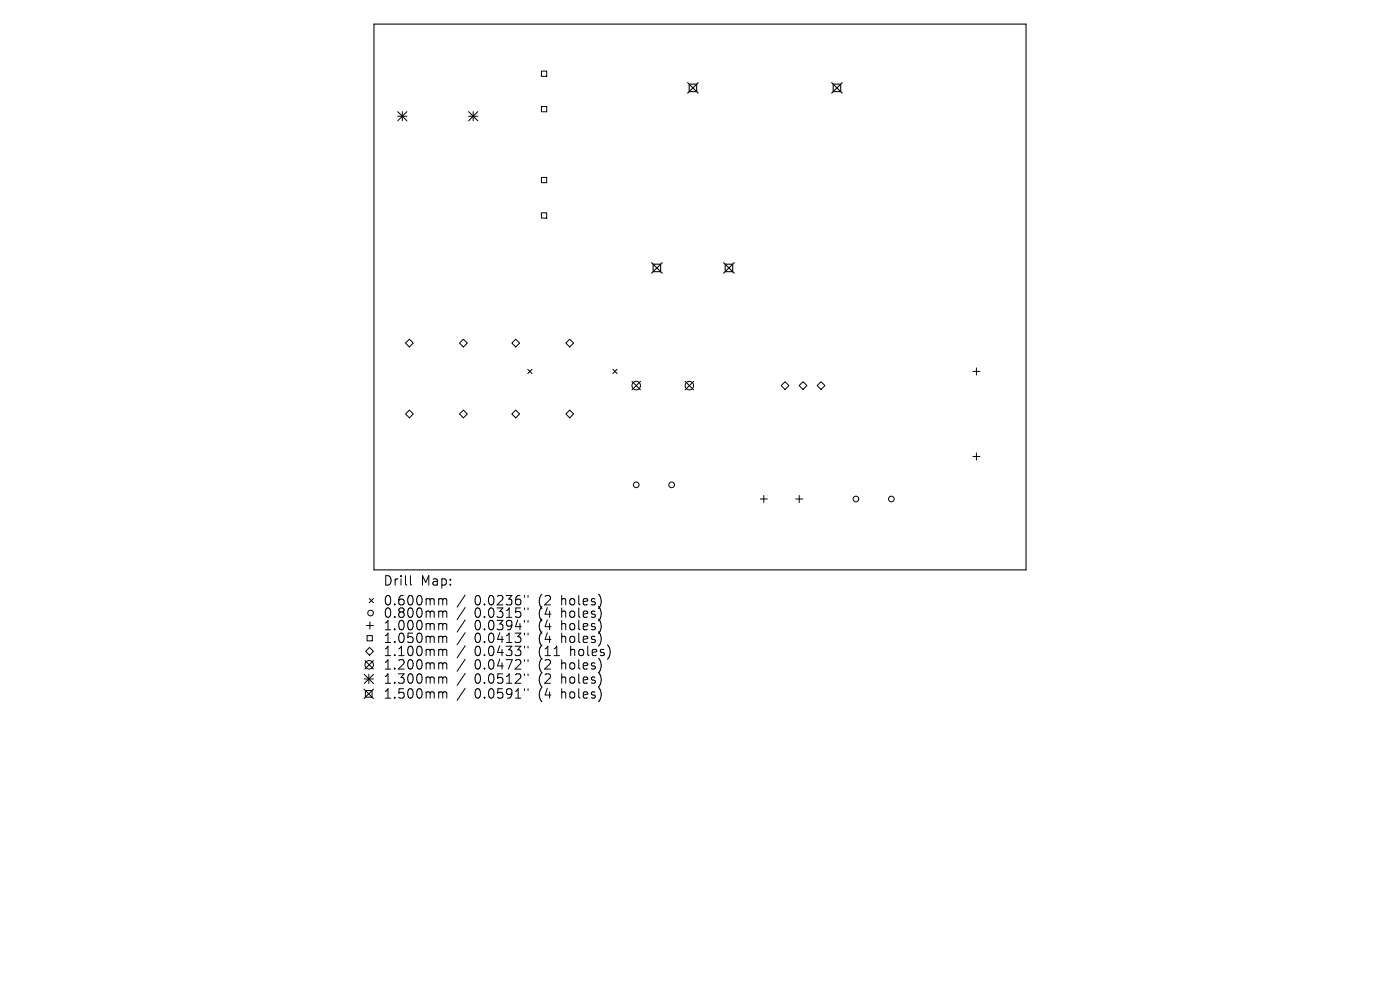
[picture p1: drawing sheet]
<svg xmlns="http://www.w3.org/2000/svg" width="297mm" height="210mm" viewBox="0 0 297 210" stroke-linecap="round" stroke-linejoin="round" font-family="sans-serif">
<defs><g id="words">
<g font-size="2.8">
<text x="81.2" y="124.5">Drill</text>
<text x="89.2" y="124.5">Map:</text>
<text x="81.2" y="128.7">0.600mm</text>
<text x="81.2" y="131.3">0.800mm</text>
<text x="100.7" y="128.7">0.0236&quot;</text>
<text x="100.7" y="131.3">0.0315&quot;</text>
<text x="114.4" y="128.7">(2</text>
<text x="114.4" y="131.3">(4</text>
<text x="119.4" y="128.7">holes)</text>
<text x="119.4" y="131.3">holes)</text>
<text x="81.2" y="134">1.000mm</text>
<text x="81.2" y="136.7">1.050mm</text>
<text x="100.7" y="134">0.0394&quot;</text>
<text x="100.7" y="136.7">0.0413&quot;</text>
<text x="114.4" y="134">(4</text>
<text x="114.4" y="136.7">(4</text>
<text x="119.4" y="134">holes)</text>
<text x="119.4" y="136.7">holes)</text>
<text x="81.2" y="139.5">1.100mm</text>
<text x="81.2" y="142.3">1.200mm</text>
<text x="100.7" y="139.5">0.0433&quot;</text>
<text x="100.7" y="142.3">0.0472&quot;</text>
<text x="114.4" y="139.5">(11</text>
<text x="114.4" y="142.3">(2</text>
<text x="119.4" y="142.3">holes)</text>
<text x="121.3" y="139.5">holes)</text>
<text x="81.2" y="145.3">1.300mm</text>
<text x="81.2" y="148.5">1.500mm</text>
<text x="100.7" y="145.3">0.0512&quot;</text>
<text x="100.7" y="148.5">0.0591&quot;</text>
<text x="114.4" y="145.3">(2</text>
<text x="114.4" y="148.5">(4</text>
<text x="119.4" y="145.3">holes)</text>
<text x="119.4" y="148.5">holes)</text>
</g>
</g></defs>
<g fill="none" stroke="#000" stroke-width=".23">
<path d="M79.3 5.1h138.4v115.8h-138.4zM145.9 17.5l2.2 2.3M146.2 17.8h1.6v1.6h-1.6zM148.1 17.5l-2.2 2.3M176.4 17.5l2.3 2.3M176.8 17.8h1.5v1.6h-1.5zM178.7 17.5l-2.3 2.3M138.2 55.7l2.3 2.3M138.6 56h1.6v1.6h-1.6zM140.5 55.7l-2.3 2.3M153.5 55.7l2.3 2.3M153.8 56h1.6v1.6h-1.6z"/>
<path d="M155.8 55.7l-2.3 2.3"/>
</g>
<g fill="none" stroke="#000" stroke-width=".21">
<path d="M114.9 15.1h1.1v1.1h-1.1zM84.4 23.7l1.9 1.9M84.4 24.7h1.9M85.3 23.7v1.9M86.3 23.7l-1.9 1.9M99.4 24.7h2M99.4 23.7l2 1.9M100.4 23.7v1.9M101.4 23.7l-2 1.9M114.9 22.6h1.1v1.1h-1.1zM114.9 37.6h1.1v1.2h-1.1zM114.9 45.2h1.1v1.1h-1.1z"/>
<path d="M86 72.8l.9-.9 .8 .9-.8 .8zM97.5 72.8l.8-.9 .8 .9-.8 .8zM108.6 72.8l.8-.9 .8 .9-.8 .8zM112 78.3l.9 .9M112.9 78.3l-.9 .9M120 72.8l.9-.9 .8 .9-.8 .8zM130 78.3l.9 .9M130.9 78.3l-.9 .9M206.4 78.8h1.5M207.1 78v1.5M86 87.8l.9-.8 .8 .8-.8 .8zM97.5 87.8l.8-.8 .8 .8-.8 .8z"/>
<path d="M108.6 87.8l.8-.8 .8 .8-.8 .8zM120 87.8l.9-.8 .8 .8-.8 .8zM134.1 80.9l1.8 1.8M135.9 80.9l-1.8 1.8M145.3 80.9l1.8 1.8M147.1 80.9l-1.8 1.8M165.7 81.8l.8-.8 .9 .8-.9 .8zM169.5 81.8l.9-.8 .8 .8-.8 .8zM173.4 81.8l.8-.8 .8 .8-.8 .8zM206.4 96.8h1.5M207.1 96.1v1.5M161.3 105.9h1.5"/>
<path d="M162 105.1v1.5M168.8 105.9h1.5M169.6 105.1v1.5M77.6 138.2l.8-.9 .8 .9-.8 .8zM77.7 132.7h1.5M77.9 134.8h1.1v1.1h-1.1zM78.3 127l.9 .9M78.5 131.9v1.5M79.2 127l-.9 .9M87.1 122.1v1.7l.3 .3M93.4 127h.2l.3 .3M93.4 129.6h.2l.3 .3"/>
<path d="M93.4 132.3h.2l.3 .3M93.4 135l.4 .1 .1 .2M93.4 137.7h.2l.3 .3M93.9 127.3l.3-.3 .5 .1 .1 1.2M93.9 127.3v1M93.9 129.9v1.1M93.9 132.6v1M93.9 135.3v1M93.9 138v1.1M93.9 129.9l.3-.3 .5 .1 .1 1.3M93.9 132.6l.3-.3 .5 .1 .1 1.2M93.9 135.3l.3-.3 .5 .1 .1 1.2"/>
<path d="M93.9 138l.3-.3 .5 .1 .1 1.3M98.7 126.2l-1.7 2.6M98.7 128.9l-1.7 2.5M98.7 131.5l-1.7 2.6M98.7 134.2l-1.7 2.6M98.7 137l-1.7 2.6M98.7 139.8l-1.7 2.6M111.3 126.3v.4M111.3 129v.3M111.3 131.6v.4M111.3 134.3v.4M111.3 137.1v.4"/>
<path d="M111.3 139.9v.4M112 126.3v.4M112 129v.3M112 131.6v.4M112 134.3v.4M112 137.1v.4M112 139.9v.4M77.2 146.2l2 2M77.3 143l1.9 2M77.3 144h1.9M77.4 140.1l1.8 1.8M77.5 146.5h1.4v1.4h-1.4z"/>
<path d="M78.2 143v2M79.2 140.1l-1.8 1.8M79.2 143l-1.9 2M79.2 146.2l-2 2M93.4 140.6h.2l.3 .3M93.4 143.6l.4 .1 .1 .2M93.4 146.8l.4 .1 .1 .1M93.9 140.9v1M93.9 143.9v1M93.9 147v1.1M93.9 140.9l.3-.3 .5 .1 .1 1.2M93.9 143.9l.3-.3 .5 .1 .1 1.2"/>
<path d="M93.9 147l.3-.2 .5 .1 .1 1.2M98.7 142.8l-1.7 2.6M98.7 146l-1.7 2.6M111.3 142.9v.4M111.3 146.1v.4M112 142.9v.4M112 146.1v.4"/>
<circle cx="135" cy="81.8" r=".9"/>
<circle cx="146.2" cy="81.8" r=".9"/>
<circle cx="135" cy="102.8" r=".6"/>
<circle cx="142.5" cy="102.8" r=".6"/>
<circle cx="181.6" cy="105.9" r=".6"/>
<circle cx="189.1" cy="105.9" r=".6"/>
<circle cx="78.6" cy="130" r=".6"/>
<circle cx="78.3" cy="141" r=".9"/>
</g>
<use href="#words"/>
</svg>
